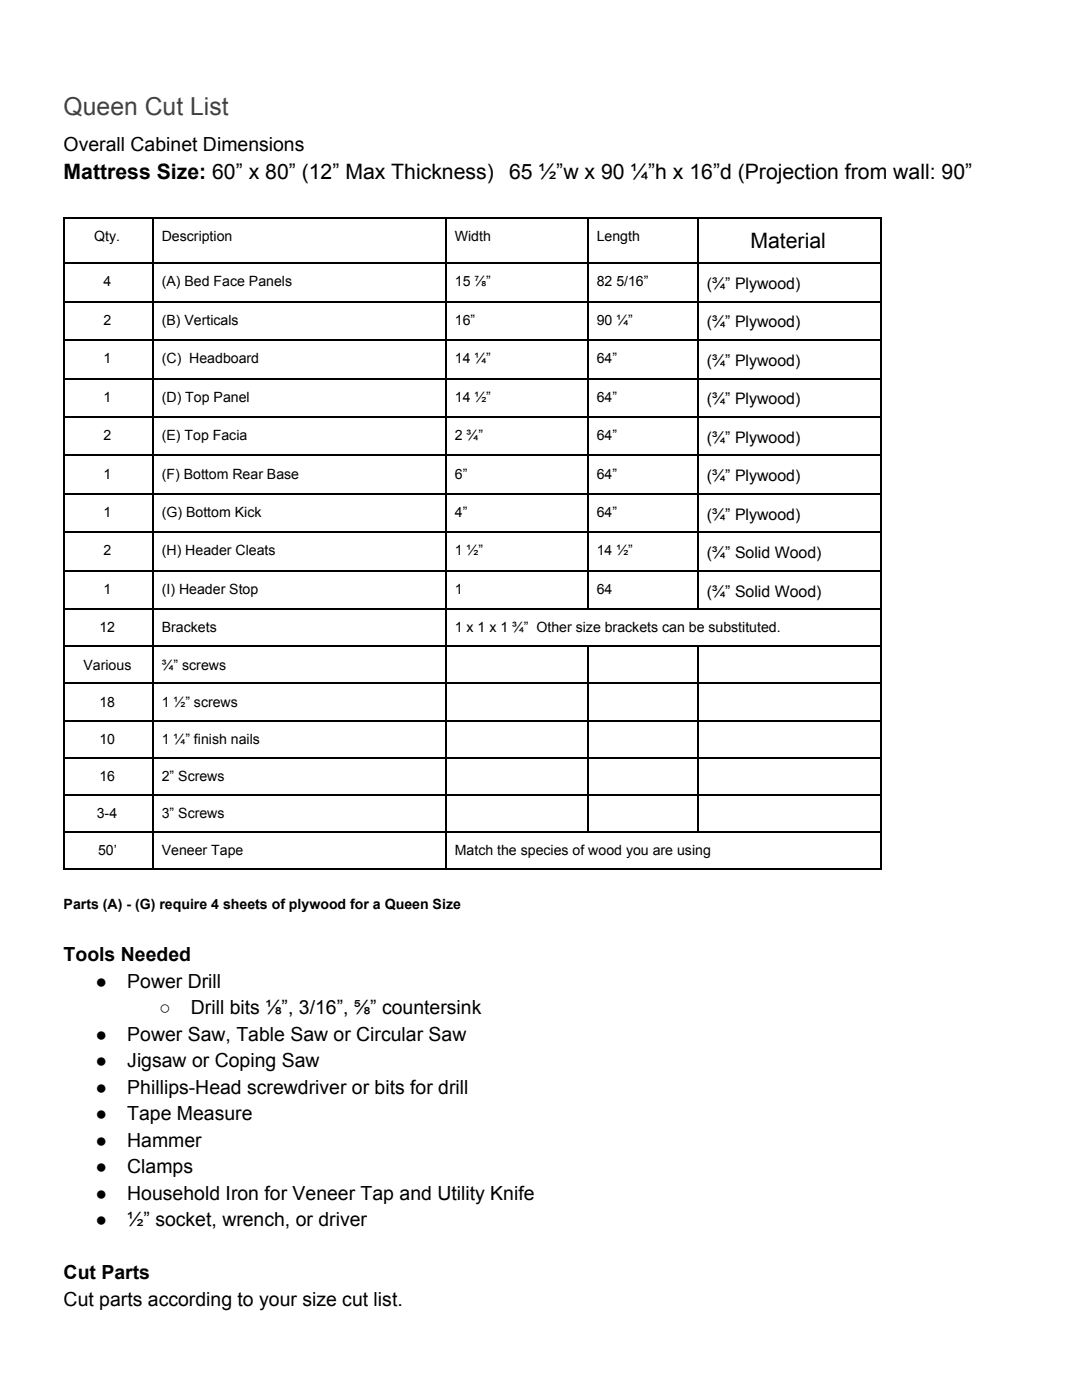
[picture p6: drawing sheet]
<svg xmlns="http://www.w3.org/2000/svg" width="216mm" height="279mm" viewBox="0 0 216 279" stroke-linecap="round" stroke-linejoin="round" font-family="sans-serif">
<defs><g id="words">
<text font-size="4.9" fill="#434343" x="12.7" y="23">Queen Cut List</text>
<g font-size="4.2">
<text x="12.7" y="35.7">Mattress Size:​ 60” x 80” (12” Max Thickness)</text>
<text x="101.6" y="35.7">65 ½”w x 90 ¼”h x 16”d (Projection from wall: 90”</text>
<text x="149.8" y="49.5">Material</text>
</g>
<g font-size="3.9">
<text x="12.7" y="30.2">Overall Cabinet Dimensions</text>
<text x="12.7" y="191.8">Tools Needed</text>
<text x="19" y="197.1">●</text>
<text x="25.4" y="197.1">Power Drill</text>
<text x="31.7" y="202.4">○</text>
<text x="38.1" y="202.4">Drill bits ⅛”, 3/16”, ⅝” countersink</text>
<text x="19" y="207.7">●</text>
<text x="25.4" y="207.7">Power Saw, Table Saw or Circular Saw</text>
<text x="19" y="213">●</text>
<text x="25.4" y="213">Jigsaw or Coping Saw</text>
<text x="19" y="218.3">●</text>
<text x="25.4" y="218.3">Phillips-Head screwdriver or bits for drill</text>
<text x="19" y="223.6">●</text>
<text x="25.4" y="223.6">Tape Measure</text>
<text x="19" y="228.9">●</text>
<text x="25.4" y="228.9">Hammer</text>
<text x="19" y="234.2">●</text>
<text x="19" y="239.4">●</text>
<text x="25.4" y="234.2">Clamps</text>
<text x="25.4" y="239.4">Household Iron for Veneer Tap and Utility Knife</text>
<text x="19" y="244.7">●</text>
<text x="25.4" y="244.7">½” socket, wrench, or driver</text>
<text x="12.7" y="255.3">Cut Parts</text>
<text x="12.7" y="260.6">Cut parts according to your size cut list.</text>
</g>
<g font-size="3.2">
<text x="141" y="57.7">(¾” Plywood)</text>
<text x="141" y="65.4">(¾” Plywood)</text>
<text x="141" y="73">(¾” Plywood)</text>
<text x="141" y="80.7">(¾” Plywood)</text>
<text x="141" y="88.4">(¾” Plywood)</text>
<text x="141" y="96">(¾” Plywood)</text>
<text x="141" y="103.7">(¾” Plywood)</text>
<text x="141" y="111.4">(¾” Solid Wood)</text>
<text x="141" y="119.1">(¾” Solid Wood)</text>
</g>
<g font-size="2.8">
<text x="18.8" y="48.2">Qty.</text>
<text x="32.3" y="48.2">Description</text>
<text x="90.8" y="48.2">Width</text>
<text x="119.1" y="48.2">Length</text>
<text x="20.6" y="57.2">4</text>
<text x="32.3" y="57.2">(A) Bed Face Panels</text>
<text x="90.8" y="57.2">15 ⅞”</text>
<text x="119.1" y="57.2">82</text>
<text x="123" y="57.2">5/16”</text>
<text x="20.6" y="64.8">2</text>
<text x="32.3" y="64.8">(B) Verticals</text>
<text x="90.8" y="64.8">16”</text>
<text x="119.1" y="64.8">90 ¼”</text>
<text x="20.6" y="72.5">1</text>
<text x="32.3" y="72.5">(C) Headboard</text>
<text x="90.8" y="72.5">14 ¼”</text>
<text x="119.1" y="72.5">64”</text>
<text x="20.6" y="80.2">1</text>
<text x="32.3" y="80.2">(D) Top Panel</text>
<text x="90.8" y="80.2">14 ½”</text>
<text x="119.1" y="80.2">64”</text>
<text x="20.6" y="87.8">2</text>
<text x="32.3" y="87.8">(E) Top Facia</text>
<text x="90.8" y="87.8">2 ¾”</text>
<text x="119.1" y="87.8">64”</text>
<text x="20.6" y="95.5">1</text>
<text x="32.3" y="95.5">(F) Bottom Rear Base</text>
<text x="90.8" y="95.5">6”</text>
<text x="119.1" y="95.5">64”</text>
<text x="20.6" y="103.2">1</text>
<text x="32.3" y="103.2">(G) Bottom Kick</text>
<text x="90.8" y="103.2">4”</text>
<text x="119.1" y="103.2">64”</text>
<text x="20.6" y="110.9">2</text>
<text x="32.3" y="110.9">(H) Header Cleats</text>
<text x="90.8" y="110.9">1 ½”</text>
<text x="119.1" y="110.9">14 ½”</text>
<text x="20.6" y="118.5">1</text>
<text x="32.3" y="118.5">(I) Header Stop</text>
<text x="90.8" y="118.5">1</text>
<text x="119.1" y="118.5">64</text>
<text x="19.8" y="126.2">12</text>
<text x="32.3" y="126.2">Brackets</text>
<text x="90.8" y="126.2">1 x 1 x 1 ¾” Other size brackets can be substituted.</text>
<text x="16.7" y="133.6">Various</text>
<text x="32.3" y="133.6">¾” screws</text>
<text x="19.8" y="141">18</text>
<text x="32.3" y="141">1 ½” screws</text>
<text x="19.8" y="148.4">10</text>
<text x="32.3" y="148.4">1 ¼” finish nails</text>
<text x="19.8" y="155.8">16</text>
<text x="32.3" y="155.8">2” Screws</text>
<text x="19.3" y="163.2">3-4</text>
<text x="32.3" y="163.2">3” Screws</text>
<text x="19.6" y="170.7">50’</text>
<text x="32.3" y="170.7">Veneer Tape</text>
<text x="90.8" y="170.7">Match the species of wood you are using</text>
<text x="12.7" y="181.5">Parts (A) - (G) require 4 sheets of plywood for a Queen Size</text>
</g>
</g></defs>
<g fill="none" stroke="#000" stroke-width=".26">
<path d="M12.7 52.5h163.2M12.7 43.5h163.2M12.8 43.4v130.2M30.6 43.4v130.2M89 43.4v130.2M117.3 43.4v78.3M139.3 43.4v78.3M175.8 43.4v130.2M12.7 75.5h163.2M12.7 67.9h163.2M12.7 60.2h163.2M12.7 98.6h163.2"/>
<path d="M12.7 90.9h163.2M12.7 83.2h163.2M12.7 113.9h163.2M12.7 106.2h163.2M12.7 136.4h163.2M12.7 129h163.2M12.7 121.6h163.2M117.3 128.9v37.3M139.3 128.9v37.3M12.7 158.6h163.2M12.7 151.2h163.2M12.7 143.8h163.2"/>
<path d="M12.7 166h163.2M12.7 173.4h163.2"/>
</g>
<use href="#words"/>
</svg>
